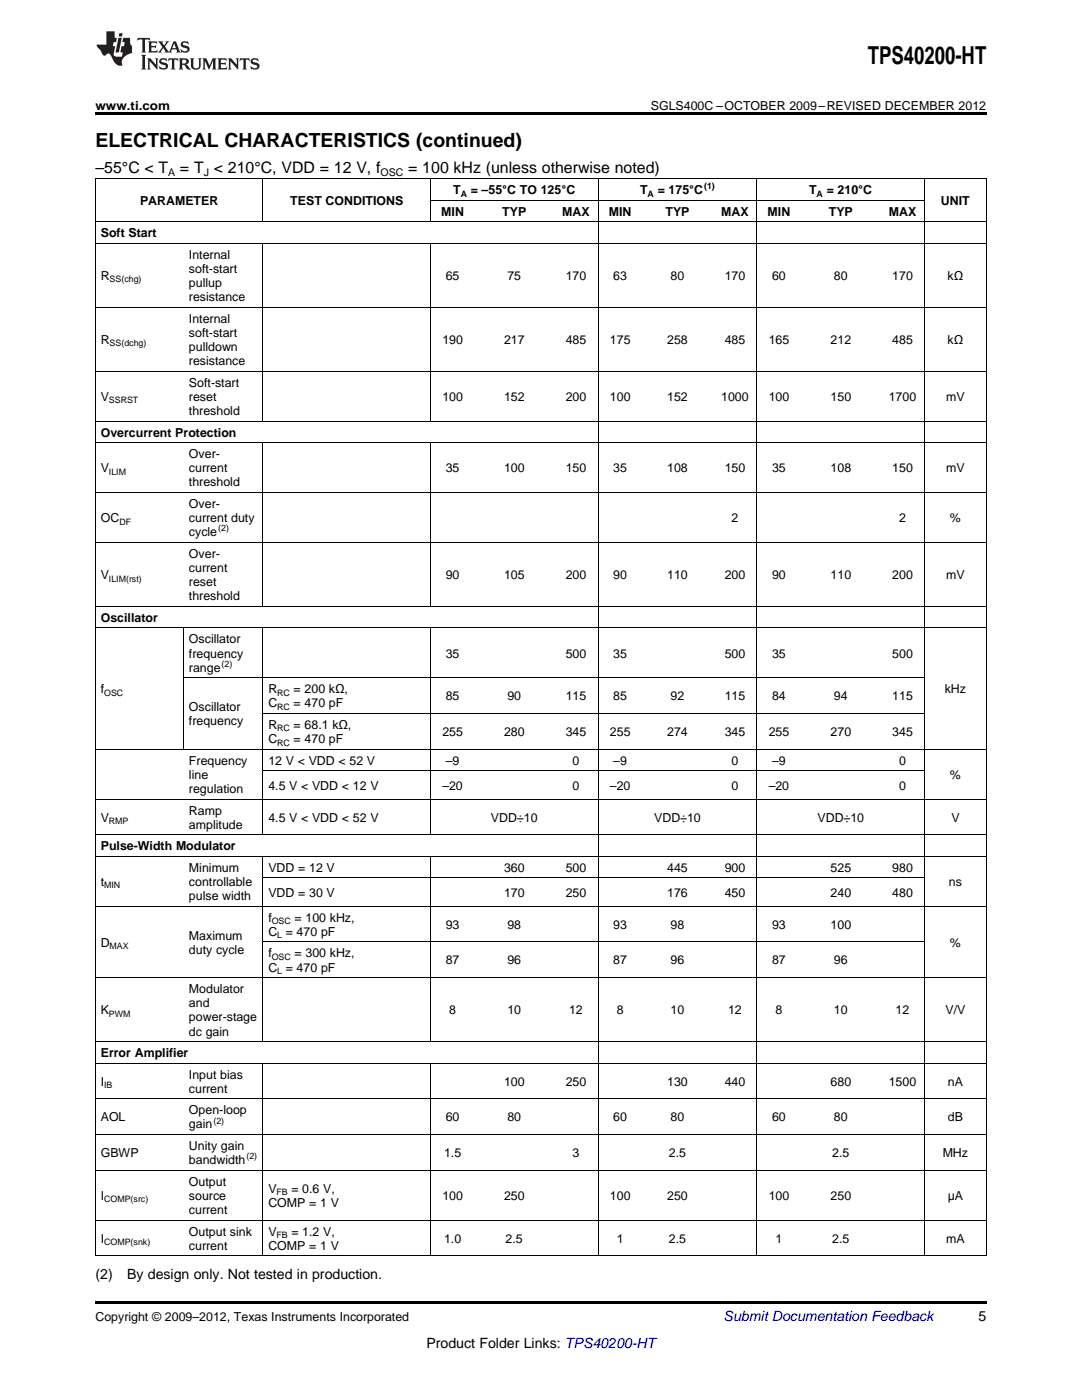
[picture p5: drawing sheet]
<svg xmlns="http://www.w3.org/2000/svg" width="216mm" height="279mm" viewBox="0 0 216 279" stroke-linecap="round" stroke-linejoin="round" font-family="sans-serif">
<defs><g id="words">
<text font-size="4.9" x="173.1" y="12.8">TPS40200-HT</text>
<text font-size="3.9" x="19" y="29.3">ELECTRICAL CHARACTERISTICS (continued)</text>
<g font-size="3.2">
<text x="19" y="34.4">–55°C &lt; T</text>
<text x="35.9" y="34.4">= T &lt; 210°C, VDD = 12 V, f</text>
<text x="81.5" y="34.4">= 100 kHz (unless otherwise noted)</text>
</g>
<g font-size="2.8">
<text x="19" y="255.3">(2)</text>
<text x="25.4" y="255.3">By design only. Not tested in production.</text>
<text x="195.3" y="263.6">5</text>
<text x="85.1" y="269">Product Folder Links: TPS40200-HT</text>
</g>
<text font-size="2.8" fill="#0000c8" x="144.4" y="263.6">Submit Documentation Feedback</text>
<g font-size="2.5">
<text x="19" y="21.9">www.ti.com</text>
<text x="129.9" y="21.9">SGLS400C –OCTOBER 2009–REVISED DECEMBER 2012</text>
<text x="27.9" y="40.9">PARAMETER</text>
<text x="57.9" y="40.9">TEST CONDITIONS</text>
<text x="90.5" y="38.7">T</text>
<text x="93.9" y="38.7">= –55°C TO 125°C</text>
<text x="127.7" y="38.7">T</text>
<text x="131.2" y="38.7">= 175°C</text>
<text x="161.5" y="38.7">T</text>
<text x="165" y="38.7">= 210°C</text>
<text x="187.7" y="40.9">UNIT</text>
<text x="20.1" y="47.3">Soft Start</text>
<text x="88.1" y="43">MIN</text>
<text x="100.2" y="43">TYP</text>
<text x="112.2" y="43">MAX</text>
<text x="121.5" y="43">MIN</text>
<text x="132.8" y="43">TYP</text>
<text x="143.9" y="43">MAX</text>
<text x="153.2" y="43">MIN</text>
<text x="165.4" y="43">TYP</text>
<text x="177.3" y="43">MAX</text>
<text x="37.7" y="51.6">Internal</text>
<text x="20.1" y="55.9">R</text>
<text x="37.7" y="54.5">soft-start</text>
<text x="37.7" y="57.3">pullup</text>
<text x="88.9" y="55.9">65</text>
<text x="101.2" y="55.9">75</text>
<text x="112.9" y="55.9">170</text>
<text x="122.4" y="55.9">63</text>
<text x="133.8" y="55.9">80</text>
<text x="144.6" y="55.9">170</text>
<text x="154.1" y="55.9">60</text>
<text x="166.4" y="55.9">80</text>
<text x="178" y="55.9">170</text>
<text x="189.1" y="55.9">kΩ</text>
<text x="37.7" y="60.1">resistance</text>
<text x="37.7" y="64.4">Internal</text>
<text x="20.1" y="68.7">R</text>
<text x="37.7" y="67.2">soft-start</text>
<text x="37.7" y="70.1">pulldown</text>
<text x="88.3" y="68.7">190</text>
<text x="100.6" y="68.7">217</text>
<text x="112.9" y="68.7">485</text>
<text x="121.7" y="68.7">175</text>
<text x="133.1" y="68.7">258</text>
<text x="144.6" y="68.7">485</text>
<text x="153.4" y="68.7">165</text>
<text x="165.7" y="68.7">212</text>
<text x="178" y="68.7">485</text>
<text x="189.1" y="68.7">kΩ</text>
<text x="37.7" y="72.9">resistance</text>
<text x="37.7" y="77.2">Soft-start</text>
<text x="20.1" y="80">V</text>
<text x="37.7" y="80">reset</text>
<text x="37.7" y="82.8">threshold</text>
<text x="88.3" y="80">100</text>
<text x="100.6" y="80">152</text>
<text x="112.9" y="80">200</text>
<text x="121.7" y="80">100</text>
<text x="133.1" y="80">152</text>
<text x="143.9" y="80">1000</text>
<text x="153.4" y="80">100</text>
<text x="165.7" y="80">150</text>
<text x="177.3" y="80">1700</text>
<text x="188.8" y="80">mV</text>
<text x="20.1" y="87.1">Overcurrent Protection</text>
<text x="20.1" y="94.3">V</text>
<text x="37.7" y="91.4">Over-</text>
<text x="37.7" y="94.3">current</text>
<text x="88.9" y="94.3">35</text>
<text x="100.6" y="94.3">100</text>
<text x="112.9" y="94.3">150</text>
<text x="122.4" y="94.3">35</text>
<text x="133.1" y="94.3">108</text>
<text x="144.6" y="94.3">150</text>
<text x="154.1" y="94.3">35</text>
<text x="165.7" y="94.3">108</text>
<text x="178" y="94.3">150</text>
<text x="188.8" y="94.3">mV</text>
<text x="37.7" y="97.1">threshold</text>
<text x="37.7" y="101.4">Over-</text>
<text x="20.1" y="104.2">OC</text>
<text x="37.7" y="104.2">current duty</text>
<text x="37.7" y="107">cycle</text>
<text x="146" y="104.2">2</text>
<text x="179.4" y="104.2">2</text>
<text x="189.5" y="104.2">%</text>
<text x="37.7" y="111.3">Over-</text>
<text x="20.1" y="115.6">V</text>
<text x="37.7" y="114.2">current</text>
<text x="37.7" y="117">reset</text>
<text x="37.7" y="119.8">threshold</text>
<text x="88.9" y="115.6">90</text>
<text x="100.6" y="115.6">105</text>
<text x="112.9" y="115.6">200</text>
<text x="122.4" y="115.6">90</text>
<text x="133.1" y="115.6">110</text>
<text x="144.6" y="115.6">200</text>
<text x="154.1" y="115.6">90</text>
<text x="165.7" y="115.6">110</text>
<text x="178" y="115.6">200</text>
<text x="188.8" y="115.6">mV</text>
<text x="20.1" y="124.1">Oscillator</text>
<text x="37.7" y="128.4">Oscillator</text>
<text x="37.7" y="131.2">frequency</text>
<text x="88.9" y="131.2">35</text>
<text x="112.9" y="131.2">500</text>
<text x="122.4" y="131.2">35</text>
<text x="144.6" y="131.2">500</text>
<text x="154.1" y="131.2">35</text>
<text x="178" y="131.2">500</text>
<text x="37.7" y="134.1">range</text>
<text x="20.1" y="138.4">f</text>
<text x="37.7" y="141.9">Oscillator</text>
<text x="53.6" y="138.4">R</text>
<text x="53.6" y="141.2">C</text>
<text x="58.6" y="138.4">= 200 kΩ,</text>
<text x="58.6" y="141.2">= 470 pF</text>
<text x="88.9" y="139.8">85</text>
<text x="101.2" y="139.8">90</text>
<text x="112.9" y="139.8">115</text>
<text x="122.4" y="139.8">85</text>
<text x="133.8" y="139.8">92</text>
<text x="144.6" y="139.8">115</text>
<text x="154.1" y="139.8">84</text>
<text x="166.4" y="139.8">94</text>
<text x="178" y="139.8">115</text>
<text x="188.5" y="138.4">kHz</text>
<text x="37.7" y="144.7">frequency</text>
<text x="53.6" y="145.5">R</text>
<text x="53.6" y="148.3">C</text>
<text x="58.6" y="145.5">= 68.1 kΩ,</text>
<text x="58.6" y="148.3">= 470 pF</text>
<text x="88.3" y="146.9">255</text>
<text x="100.6" y="146.9">280</text>
<text x="112.9" y="146.9">345</text>
<text x="121.7" y="146.9">255</text>
<text x="133.1" y="146.9">274</text>
<text x="144.6" y="146.9">345</text>
<text x="153.4" y="146.9">255</text>
<text x="165.7" y="146.9">270</text>
<text x="178" y="146.9">345</text>
<text x="37.7" y="152.6">Frequency</text>
<text x="37.7" y="155.4">line</text>
<text x="53.6" y="152.6">12 V &lt; VDD &lt; 52 V</text>
<text x="88.9" y="152.6">–9</text>
<text x="114.3" y="152.6">0</text>
<text x="122.4" y="152.6">–9</text>
<text x="146" y="152.6">0</text>
<text x="154.1" y="152.6">–9</text>
<text x="179.4" y="152.6">0</text>
<text x="189.5" y="155.4">%</text>
<text x="37.7" y="158.3">regulation</text>
<text x="53.6" y="157.6">4.5 V &lt; VDD &lt; 12 V</text>
<text x="88.3" y="157.6">–20</text>
<text x="114.3" y="157.6">0</text>
<text x="121.7" y="157.6">–20</text>
<text x="146" y="157.6">0</text>
<text x="153.4" y="157.6">–20</text>
<text x="179.4" y="157.6">0</text>
<text x="20.1" y="164">V</text>
<text x="37.7" y="162.6">Ramp</text>
<text x="37.7" y="165.4">amplitude</text>
<text x="53.6" y="164">4.5 V &lt; VDD &lt; 52 V</text>
<text x="98" y="164">VDD÷10</text>
<text x="130.5" y="164">VDD÷10</text>
<text x="163.1" y="164">VDD÷10</text>
<text x="189.8" y="164">V</text>
<text x="20.1" y="169.7">Pulse-Width Modulator</text>
<text x="37.7" y="174">Minimum</text>
<text x="53.6" y="174">VDD = 12 V</text>
<text x="100.6" y="174">360</text>
<text x="112.9" y="174">500</text>
<text x="133.1" y="174">445</text>
<text x="144.6" y="174">900</text>
<text x="165.7" y="174">525</text>
<text x="178" y="174">980</text>
<text x="20.1" y="176.8">t</text>
<text x="37.7" y="176.8">controllable</text>
<text x="37.7" y="179.6">pulse width</text>
<text x="53.6" y="179">VDD = 30 V</text>
<text x="100.6" y="179">170</text>
<text x="112.9" y="179">250</text>
<text x="133.1" y="179">176</text>
<text x="144.6" y="179">450</text>
<text x="165.7" y="179">240</text>
<text x="178" y="179">480</text>
<text x="189.3" y="176.8">ns</text>
<text x="53.6" y="183.9">f</text>
<text x="58.8" y="183.9">= 100 kHz,</text>
<text x="88.9" y="185.3">93</text>
<text x="101.2" y="185.3">98</text>
<text x="122.4" y="185.3">93</text>
<text x="133.8" y="185.3">98</text>
<text x="154.1" y="185.3">93</text>
<text x="165.7" y="185.3">100</text>
<text x="20.1" y="188.9">D</text>
<text x="37.7" y="187.5">Maximum</text>
<text x="37.7" y="190.3">duty cycle</text>
<text x="53.6" y="186.8">C = 470 pF</text>
<text x="53.6" y="191.1">f</text>
<text x="58.8" y="191.1">= 300 kHz,</text>
<text x="189.5" y="188.9">%</text>
<text x="53.6" y="193.9">C = 470 pF</text>
<text x="88.9" y="192.5">87</text>
<text x="101.2" y="192.5">96</text>
<text x="122.4" y="192.5">87</text>
<text x="133.8" y="192.5">96</text>
<text x="154.1" y="192.5">87</text>
<text x="166.4" y="192.5">96</text>
<text x="20.1" y="202.4">K</text>
<text x="37.7" y="198.2">Modulator</text>
<text x="37.7" y="201">and</text>
<text x="37.7" y="203.8">power-stage</text>
<text x="89.6" y="202.4">8</text>
<text x="101.2" y="202.4">10</text>
<text x="113.6" y="202.4">12</text>
<text x="123.1" y="202.4">8</text>
<text x="133.8" y="202.4">10</text>
<text x="145.3" y="202.4">12</text>
<text x="154.8" y="202.4">8</text>
<text x="166.4" y="202.4">10</text>
<text x="178.7" y="202.4">12</text>
<text x="188.7" y="202.4">V/V</text>
<text x="37.7" y="206.7">dc gain</text>
<text x="20.1" y="211">Error Amplifier</text>
<text x="37.7" y="215.3">Input bias</text>
<text x="20.1" y="216.7">I</text>
<text x="37.7" y="218.1">current</text>
<text x="100.6" y="216.7">100</text>
<text x="112.9" y="216.7">250</text>
<text x="133.1" y="216.7">130</text>
<text x="144.6" y="216.7">440</text>
<text x="165.7" y="216.7">680</text>
<text x="177.3" y="216.7">1500</text>
<text x="189.1" y="216.7">nA</text>
<text x="20.1" y="223.8">AOL</text>
<text x="37.7" y="222.4">Open-loop</text>
<text x="37.7" y="225.2">gain</text>
<text x="88.9" y="223.8">60</text>
<text x="101.2" y="223.8">80</text>
<text x="122.4" y="223.8">60</text>
<text x="133.8" y="223.8">80</text>
<text x="154.1" y="223.8">60</text>
<text x="166.4" y="223.8">80</text>
<text x="189.1" y="223.8">dB</text>
<text x="20.1" y="230.9">GBWP</text>
<text x="37.7" y="229.5">Unity gain</text>
<text x="37.7" y="232.3">bandwidth</text>
<text x="88.6" y="230.9">1.5</text>
<text x="114.3" y="230.9">3</text>
<text x="133.5" y="230.9">2.5</text>
<text x="166.1" y="230.9">2.5</text>
<text x="188.1" y="230.9">MHz</text>
<text x="20.1" y="239.5">I</text>
<text x="37.7" y="236.6">Output</text>
<text x="37.7" y="239.5">source</text>
<text x="53.6" y="238.1">V</text>
<text x="58.1" y="238.1">= 0.6 V,</text>
<text x="88.3" y="239.5">100</text>
<text x="100.6" y="239.5">250</text>
<text x="121.7" y="239.5">100</text>
<text x="133.1" y="239.5">250</text>
<text x="153.4" y="239.5">100</text>
<text x="165.7" y="239.5">250</text>
<text x="189.1" y="239.5">μA</text>
<text x="37.7" y="242.3">current</text>
<text x="53.6" y="240.9">COMP = 1 V</text>
<text x="20.1" y="248">I</text>
<text x="37.7" y="246.6">Output sink</text>
<text x="37.7" y="249.4">current</text>
<text x="53.6" y="246.6">V</text>
<text x="53.6" y="249.4">COMP = 1 V</text>
<text x="58.1" y="246.6">= 1.2 V,</text>
<text x="88.6" y="248">1.0</text>
<text x="100.9" y="248">2.5</text>
<text x="123.1" y="248">1</text>
<text x="133.5" y="248">2.5</text>
<text x="154.8" y="248">1</text>
<text x="166.1" y="248">2.5</text>
<text x="188.8" y="248">mA</text>
<text x="19" y="263.6">Copyright © 2009–2012, Texas Instruments Incorporated</text>
</g>
<g font-size="2.1">
<text x="33.5" y="35.1">A</text>
<text x="40.6" y="35.1">J</text>
<text x="75.9" y="35.1">OSC</text>
</g>
<g font-size="1.8">
<text x="91.9" y="39.2">A</text>
<text x="129.2" y="39.2">A</text>
<text x="140.5" y="37.7">(1)</text>
<text x="162.9" y="39.2">A</text>
<text x="21.9" y="56.4">SS(chg)</text>
<text x="21.9" y="69.1">SS(dchg)</text>
<text x="21.7" y="80.5">SSRST</text>
<text x="21.7" y="94.8">ILIM</text>
<text x="23.8" y="104.7">DF</text>
<text x="43.6" y="106">(2)</text>
<text x="21.7" y="116.1">ILIM(rst)</text>
<text x="44.2" y="133.1">(2)</text>
<text x="20.8" y="138.9">OSC</text>
<text x="55.3" y="138.9">RC</text>
<text x="55.3" y="141.7">RC</text>
<text x="55.3" y="146">RC</text>
<text x="55.3" y="148.8">RC</text>
<text x="21.7" y="164.5">RMP</text>
<text x="20.8" y="177.3">MIN</text>
<text x="54.2" y="184.4">OSC</text>
<text x="21.9" y="189.4">MAX</text>
<text x="54.2" y="191.6">OSC</text>
<text x="55.3" y="187.3">L</text>
<text x="55.3" y="194.4">L</text>
<text x="21.7" y="202.9">PWM</text>
<text x="20.8" y="217.2">IB</text>
<text x="42.6" y="224.2">(2)</text>
<text x="49.2" y="231.4">(2)</text>
<text x="20.8" y="240">COMP(src)</text>
<text x="55.2" y="238.5">FB</text>
<text x="20.8" y="248.5">COMP(snk)</text>
<text x="55.2" y="247.1">FB</text>
</g>
</g></defs>
<path d="M19 22.5h177.8v.5h-177.8zM19 259.7h177.8v.5h-177.8z" fill="#000"/>
<g fill="none" stroke="#000" stroke-width=".2">
<path d="M19 35.6h177.8M19.1 35.7v215M52.4 35.7v8.6M85.9 35.7v8.6M85.9 40h98.6M119.3 35.7v215M151 35.7v215M184.4 35.7v215M196.8 35.7v215M19 48.6h177.8M19 44.3h177.8M52.4 48.6v35.5"/>
<path d="M85.9 48.6v35.5M19 74.1h177.8M19 61.3h177.8M19 98.3h177.8M19 88.4h177.8M19 84h177.8M52.4 88.4v32.7M85.9 88.4v32.7M19 108.2h177.8M19 125.3h177.8M19 121h177.8M36.6 125.4v24.2"/>
<path d="M36.7 135.3h147.8M52.4 125.4v41.3M85.9 125.4v41.3M19 159.5h177.8M19 149.5h177.8M52.5 153.8h132M52.5 142.4h132M19 170.9h177.8M19 166.6h177.8M52.4 171v36.9M52.5 175.2h132M85.9 171v36.9"/>
<path d="M19 195.1h177.8M19 180.9h177.8M52.5 188h132M19 219.3h177.8M19 212.2h177.8M19 207.9h177.8M52.4 212.2v38.5M85.9 212.2v38.5M19 233.6h177.8M19 226.4h177.8M19 250.6h177.8M19 243.5h177.8"/>
</g>
<g fill="#231f20">
<path d="M27.5 7.6l-.1 .5 .4-.2h.6v.1v2.1l-.2 .4h1l-.3-.4v-2.1l.1-.1h.5l.5 .2-.2-.5zM29.5 8.3l.2 .3v1.5l-.2 .4h1.8l.2-.6a1.04 1.04 0 0 1-1.3 .2v-.7h.6l.3 .2v-.6l-.3 .2h-.6v-.6l.8-.1 .4 .3-.2-.5zM31.5 8.3l.9 1.1-.9 1.1h.8l-.2-.2 .5-.7 .4 .7-.2 .2h1.5l-.1-.2 .1-.4h.9l.1 .4-.2 .2h1l-.3-.3-.7-1.9h-.5l-.9 2-.8-1 .9-1h-.8l.1 .3-.3 .5-.4-.6 .2-.2zM34.7 8.6l.4 1h-.7zM36.3 8.4a.63 .63 0 0 0-.2 .7 .63 .63 0 0 0 .6 .4l.6 .2 .1 .2a.75 .75 0 0 1-.7 .4 .75 .75 0 0 1-.6-.5l.1 .7 .1-.1a1.11 1.11 0 0 0 1.5-.6 1.13 1.13 0 0 0-1.2-.8l-.1-.4a1.04 1.04 0 0 1 1.2 .2l-.2-.5-.1 .1-.5-.2zM28.2 10.9l.2 .4v2.2l-.2 .4h1l-.3-.4v-2.2l.3-.4zM29.3 11.6l.3 .4v1.5l-.3 .4h.8l-.2-.4v-1.3l1.5 1.7v-1.9l.2-.4h-.7l.2 .4v.9l-1.1-1.3zM32 11.8a.62 .62 0 0 0-.2 .7 .62 .62 0 0 0 .6 .4l.6 .1 .1 .3a.76 .76 0 0 1-.7 .3 .76 .76 0 0 1-.6-.4l.1 .7 .1-.1a1.11 1.11 0 0 0 1.5-.6 1.13 1.13 0 0 0-1.2-.8l-.1-.4a1.04 1.04 0 0 1 1.2 .2l-.2-.6-.1 .1-.5-.1zM33.7 11.6l-.2 .6a.61 .61 0 0 1 .8-.3v1.6l-.2 .4h.9l-.2-.4v-1.6a.63 .63 0 0 1 .8 .3l-.2-.6zM35.6 11.6l.3 .4v1.5l-.3 .4h1l-.2-.2v-.8l.5 .2a.76 .76 0 0 0 1.2 .7l-1-1a.58 .58 0 0 0 .6-.5 .58 .58 0 0 0-.5-.6zM36.4 11.9h.1a.45 .45 0 0 1 .5 .1 .45 .45 0 0 1 .1 .5l-.7 .2zM37.9 11.6l.2 .2a2.17 2.17 0 0 0 .3 1.9 .99 .99 0 0 0 1.6-.6v-1.1l.2-.4h-.7l.2 .2a1.92 1.92 0 0 1-.2 1.8 .6 .6 0 0 1-.9-.5v-1.1l.2-.4zM40.4 11.6l.2 .4v1.5l-.2 .4h.7l-.2-.4v-1.4l.8 1.8 .8-1.8v1.4l-.2 .4h.9l-.2-.4v-1.5l.2-.4h-.8l-.6 1.5-.6-1.5zM43.4 11.6l.2 .4v1.5l-.2 .4h1.8l.2-.6a1.04 1.04 0 0 1-1.3 .1v-.6h.5l.4 .2v-.6l-.4 .2h-.5v-.7h.8l.3 .3-.1-.6zM45.5 11.6l.2 .4v1.5l-.2 .4h.7l-.2-.4v-1.3l1.5 1.7v-1.9l.2-.4h-.7l.2 .4v.9l-1.1-1.3zM47.9 11.6l-.1 .6a.61 .61 0 0 1 .8-.3v1.6l-.3 .4h1l-.3-.4 .1-1.6a.63 .63 0 0 1 .7 .3l-.1-.6zM50.2 11.8a.62 .62 0 0 0-.2 .7 .62 .62 0 0 0 .6 .4l.6 .1 .2 .3a.76 .76 0 0 1-.8 .3 .76 .76 0 0 1-.6-.4l.1 .7 .2-.1a1.11 1.11 0 0 0 1.5-.6 1.13 1.13 0 0 0-1.3-.8l-.1-.4a1.04 1.04 0 0 1 1.2 .2l-.1-.6-.2 .1-.5-.1z"/>
<path d="M21.2 6.3v2.6h-1.9l.1 .4 .7 .9a.91 .91 0 0 0 1 .8 .56 .56 0 0 1 .5-.3 .56 .56 0 0 1 .5 .3l.4 .8a1.53 1.53 0 0 0 1.9 1.2 1.54 1.54 0 0 1 1-2.1l.9-.3v-1.4a1.52 1.52 0 0 1-.3-1.6h-1.4l-.2 .8h.5l-.2 .8h-.4l-.2 1v.2l.4 .1-.2 .8a1.93 1.93 0 0 1-1.6-.3l.3-1.8h-.5l.2-.8h.4l.2-.8h-.4v-1.3zM23.6 7.6l-.6 2.9h.7l.6-2.9zM23.8 6.6l-.1 .7h.6l.2-.7z"/>
</g>
<use href="#words"/>
</svg>
